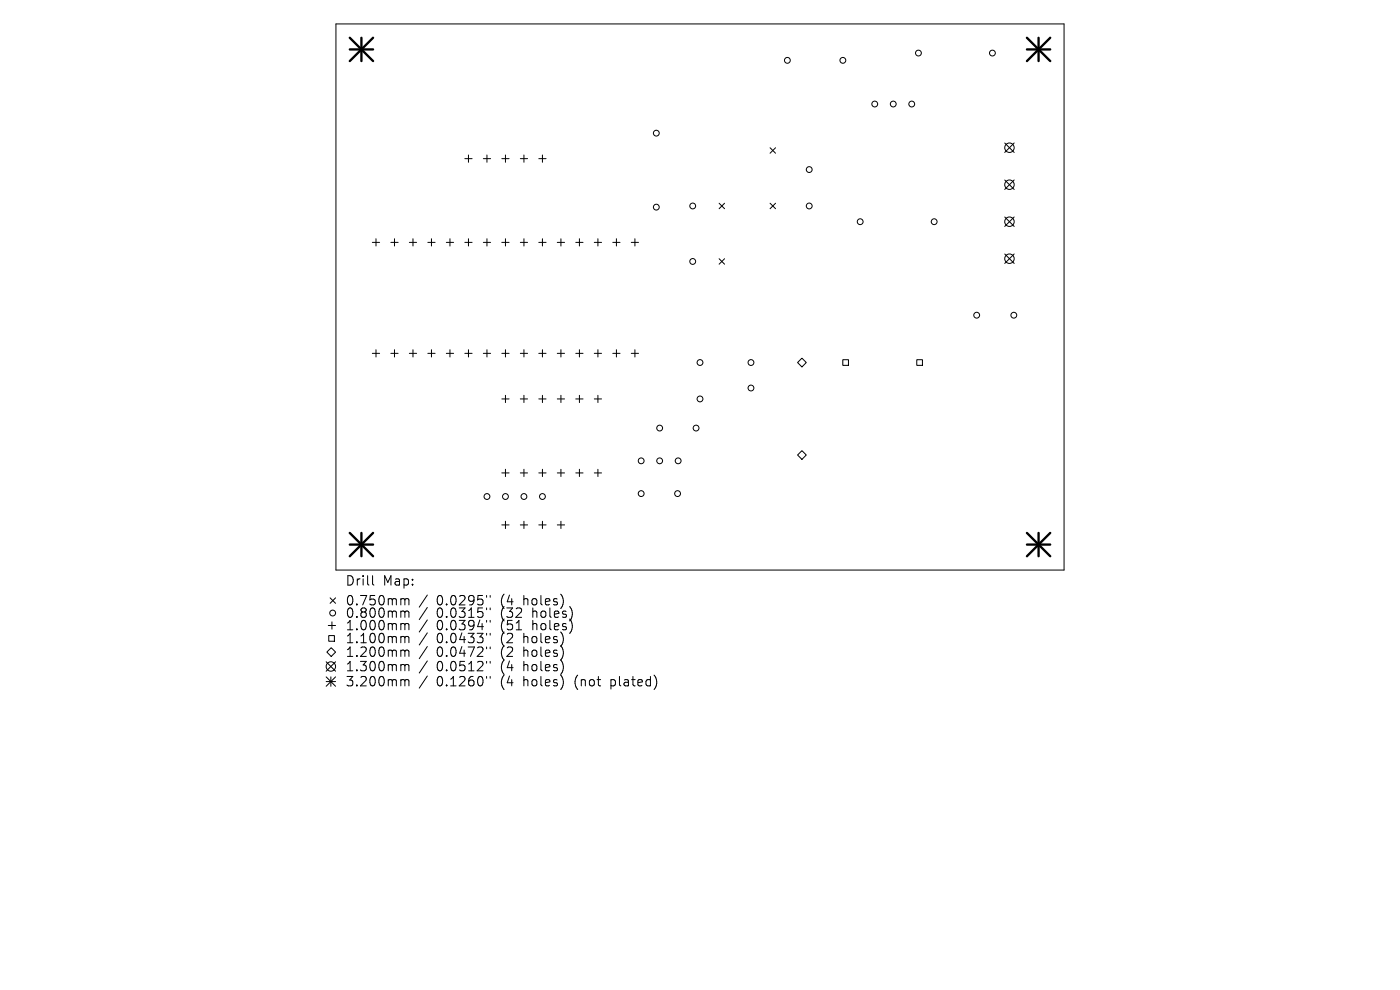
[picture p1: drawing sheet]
<svg xmlns="http://www.w3.org/2000/svg" width="297mm" height="210mm" viewBox="0 0 297 210" stroke-linecap="round" stroke-linejoin="round" font-family="sans-serif">
<defs><g id="words">
<g font-size="2.8">
<text x="73.2" y="124.5">Drill</text>
<text x="81.2" y="124.5">Map:</text>
<text x="73.2" y="128.7">0.750mm</text>
<text x="73.2" y="131.3">0.800mm</text>
<text x="92.6" y="128.7">0.0295&quot;</text>
<text x="92.6" y="131.3">0.0315&quot;</text>
<text x="106.4" y="128.7">(4</text>
<text x="106.4" y="131.3">(32</text>
<text x="111.3" y="128.7">holes)</text>
<text x="113.2" y="131.3">holes)</text>
<text x="73.2" y="134">1.000mm</text>
<text x="73.2" y="136.7">1.100mm</text>
<text x="92.6" y="134">0.0394&quot;</text>
<text x="92.6" y="136.7">0.0433&quot;</text>
<text x="106.4" y="134">(51</text>
<text x="106.4" y="136.7">(2</text>
<text x="111.3" y="136.7">holes)</text>
<text x="113.2" y="134">holes)</text>
<text x="73.2" y="139.6">1.200mm</text>
<text x="73.2" y="142.7">1.300mm</text>
<text x="92.6" y="139.6">0.0472&quot;</text>
<text x="92.6" y="142.7">0.0512&quot;</text>
<text x="106.4" y="139.6">(2</text>
<text x="106.4" y="142.7">(4</text>
<text x="111.3" y="139.6">holes)</text>
<text x="111.3" y="142.7">holes)</text>
<text x="73.2" y="145.9">3.200mm</text>
<text x="92.6" y="145.9">0.1260&quot;</text>
<text x="106.4" y="145.9">(4</text>
<text x="111.3" y="145.9">holes)</text>
<text x="122.4" y="145.9">(not</text>
<text x="130.2" y="145.9">plated)</text>
</g>
</g></defs>
<g fill="none" stroke="#000" stroke-width=".21">
<path d="M71.3 5.1h154.4v115.8h-154.4zM98.6 33.7h1.6M99.4 32.9v1.5M102.5 33.7h1.6M103.3 32.9v1.5M106.5 33.7h1.5M107.2 32.9v1.5M110.4 33.7h1.5M111.2 32.9v1.5M114.3 33.7h1.5M115.1 32.9v1.5M163.4 31.3l1.1 1.2"/>
<path d="M164.5 31.3l-1.1 1.2M213.1 30.3l2.1 2M213.1 38.2l2.1 2M215.2 30.3l-2.1 2M215.2 38.2l-2.1 2M79 51.4h1.5M79.8 50.6v1.6M82.9 51.4h1.6M83.7 50.6v1.6M86.8 51.4h1.6M87.6 50.6v1.6M90.8 51.4h1.5"/>
<path d="M91.5 50.6v1.6M94.7 51.4h1.5M95.5 50.6v1.6M98.6 51.4h1.6M99.4 50.6v1.6M102.5 51.4h1.6M103.3 50.6v1.6M106.5 51.4h1.5M107.2 50.6v1.6M110.4 51.4h1.5M111.2 50.6v1.6M114.3 51.4h1.5"/>
<path d="M115.1 50.6v1.6M118.2 51.4h1.6M119 50.6v1.6M122.1 51.4h1.6M122.9 50.6v1.6M126.1 51.4h1.5M126.8 50.6v1.6M130 51.4h1.5M130.8 50.6v1.6M133.9 51.4h1.6M134.7 50.6v1.6M152.6 43.1l1.1 1.2"/>
<path d="M152.6 54.9l1.1 1.1M153.7 43.1l-1.1 1.2M153.7 54.9l-1.1 1.1M163.4 43.1l1.1 1.2M164.5 43.1l-1.1 1.2M213.1 46l2.1 2M213.1 53.9l2.1 2M215.2 46l-2.1 2M215.2 53.9l-2.1 2M79 75h1.5M79.8 74.2v1.5M82.9 75h1.6"/>
<path d="M83.7 74.2v1.5M86.8 75h1.6M87.6 74.2v1.5M90.8 75h1.5M91.5 74.2v1.5M94.7 75h1.5M95.5 74.2v1.5M98.6 75h1.6M99.4 74.2v1.5M102.5 75h1.6M103.3 74.2v1.5M106.5 75h1.5"/>
<path d="M107.2 74.2v1.5M110.4 75h1.5M111.2 74.2v1.5M114.3 75h1.5M115.1 74.2v1.5M118.2 75h1.6M119 74.2v1.5M122.1 75h1.6M122.9 74.2v1.5M126.1 75h1.5M126.8 74.2v1.5M130 75h1.5"/>
<path d="M130.8 74.2v1.5M133.9 75h1.6M134.7 74.2v1.5M169.2 76.9l.9-.9 1 .9-1 .9zM178.8 76.3h1.2v1.2h-1.2zM194.5 76.3h1.2v1.2h-1.2zM106.5 84.6h1.5M107.2 83.9v1.5M107.2 99.5v1.6M110.4 84.6h1.5M111.2 83.9v1.5M111.2 99.5v1.6"/>
<path d="M114.3 84.6h1.5M115.1 83.9v1.5M115.1 99.5v1.6M118.2 84.6h1.6M119 83.9v1.5M119 99.5v1.6M122.1 84.6h1.6M122.9 83.9v1.5M122.9 99.5v1.6M126.1 84.6h1.5M126.8 83.9v1.5M126.8 99.5v1.6"/>
<path d="M169.2 96.5l.9-.9 1 .9-1 .9zM106.5 100.3h1.5M106.5 111.4h1.5M107.2 110.6v1.5M110.4 100.3h1.5M110.4 111.4h1.5M111.2 110.6v1.5M114.3 100.3h1.5M114.3 111.4h1.5M115.1 110.6v1.5M118.2 100.3h1.6M118.2 111.4h1.6"/>
<path d="M119 110.6v1.5M122.1 100.3h1.6M126.1 100.3h1.5M69.3 138.3l1-.9 .9 .9-.9 1zM69.6 132.7h1.6M69.7 134.8h1.2v1.2h-1.2zM70 126.8l1.2 1.2M70.4 131.9v1.6M71.2 126.8l-1.2 1.2M79 122.1v1.7l.3 .3M85.3 127l.5 .1 .1 .2M85.3 129.6h.3l.3 .3"/>
<path d="M85.3 132.3h.3l.3 .3M85.3 135l.5 .1 .1 .2M85.3 137.9h.3l.3 .3M85.9 127.3l.3-.3 .5 .1 .1 1.2M85.9 127.3v1M85.9 129.9v1.1M85.9 132.6v1M85.9 135.3v1M85.9 138.2v1M85.9 129.9l.3-.3 .5 .1 .1 1.3M85.9 132.6l.3-.3 .5 .1 .1 1.2M85.9 135.3l.3-.3 .5 .1 .1 1.2"/>
<path d="M85.9 138.2l.3-.3 .5 .1 .1 1.2M90.7 126.2l-1.8 2.6M90.7 128.9l-1.8 2.5M90.7 131.5l-1.8 2.6M90.7 134.2l-1.8 2.6M90.7 137.1l-1.8 2.6M103.2 126.3v.4M103.2 129v.3M103.2 131.6v.4M103.2 134.3v.4M103.2 137.2v.4M104 126.3v.4"/>
<path d="M104 129v.3M104 131.6v.4M104 134.3v.4M104 137.2v.4M69.2 140.4l2 2M69.2 143.6l2 2M69.2 144.6h2M70.2 143.6v2M71.2 140.4l-2 2M71.2 143.6l-2 2M85.3 141l.5 .1 .1 .1M85.3 144.2l.5 .1 .1 .1"/>
<path d="M85.9 141.2v1.1M85.9 144.4v1.1M85.9 141.2l.3-.2 .5 .1 .1 1.2M85.9 144.4l.3-.2 .5 .1 .1 1.2M90.7 140.2l-1.8 2.6M90.7 143.4l-1.8 2.6M103.2 140.3v.4M103.2 143.5v.4M104 140.3v.4M104 143.5v.4"/>
<circle cx="167" cy="12.8" r=".62"/>
<circle cx="178.8" cy="12.8" r=".62"/>
<circle cx="194.8" cy="11.3" r=".62"/>
<circle cx="210.5" cy="11.3" r=".62"/>
<circle cx="139.2" cy="28.2" r=".62"/>
<circle cx="171.7" cy="36" r=".62"/>
<circle cx="185.6" cy="22.1" r=".62"/>
<circle cx="189.5" cy="22.1" r=".62"/>
<circle cx="193.4" cy="22.1" r=".62"/>
<circle cx="214.1" cy="39.2" r="1"/>
<circle cx="214.1" cy="31.3" r="1"/>
<circle cx="139.2" cy="43.9" r=".62"/>
<circle cx="147" cy="43.7" r=".62"/>
<circle cx="147" cy="55.5" r=".62"/>
<circle cx="171.7" cy="43.7" r=".62"/>
<circle cx="182.5" cy="47" r=".62"/>
<circle cx="198.2" cy="47" r=".62"/>
<circle cx="214.1" cy="47" r="1"/>
<circle cx="214.1" cy="54.9" r="1"/>
<circle cx="148.5" cy="76.9" r=".62"/>
<circle cx="159.3" cy="76.9" r=".62"/>
<circle cx="207.2" cy="66.9" r=".62"/>
<circle cx="215.1" cy="66.9" r=".62"/>
<circle cx="136" cy="97.8" r=".62"/>
<circle cx="139.9" cy="90.8" r=".62"/>
<circle cx="139.9" cy="97.8" r=".62"/>
<circle cx="143.9" cy="97.8" r=".62"/>
<circle cx="147.7" cy="90.8" r=".62"/>
<circle cx="148.5" cy="84.6" r=".62"/>
<circle cx="159.3" cy="82.3" r=".62"/>
<circle cx="103.3" cy="105.3" r=".62"/>
<circle cx="107.2" cy="105.3" r=".62"/>
<circle cx="111.2" cy="105.3" r=".62"/>
<circle cx="115.1" cy="105.3" r=".62"/>
<circle cx="136" cy="104.7" r=".62"/>
<circle cx="143.7" cy="104.7" r=".62"/>
<circle cx="70.6" cy="130" r=".62"/>
<circle cx="70.2" cy="141.4" r="1"/>
</g>
<g fill="none" stroke="#000" stroke-width=".49">
<path d="M74.2 8l4.9 5M74.2 10.5h4.9M76.7 8v5M79.1 8l-4.9 5M217.9 10.5h4.9M217.9 8l4.9 5M220.3 8v5M222.8 8l-4.9 5M74.2 113l4.9 5M74.2 115.5h4.9M76.7 113v5M79.1 113l-4.9 5"/>
<path d="M217.9 115.5h4.9M217.9 113l4.9 5M220.3 113v5M222.8 113l-4.9 5"/>
</g>
<use href="#words"/>
</svg>
